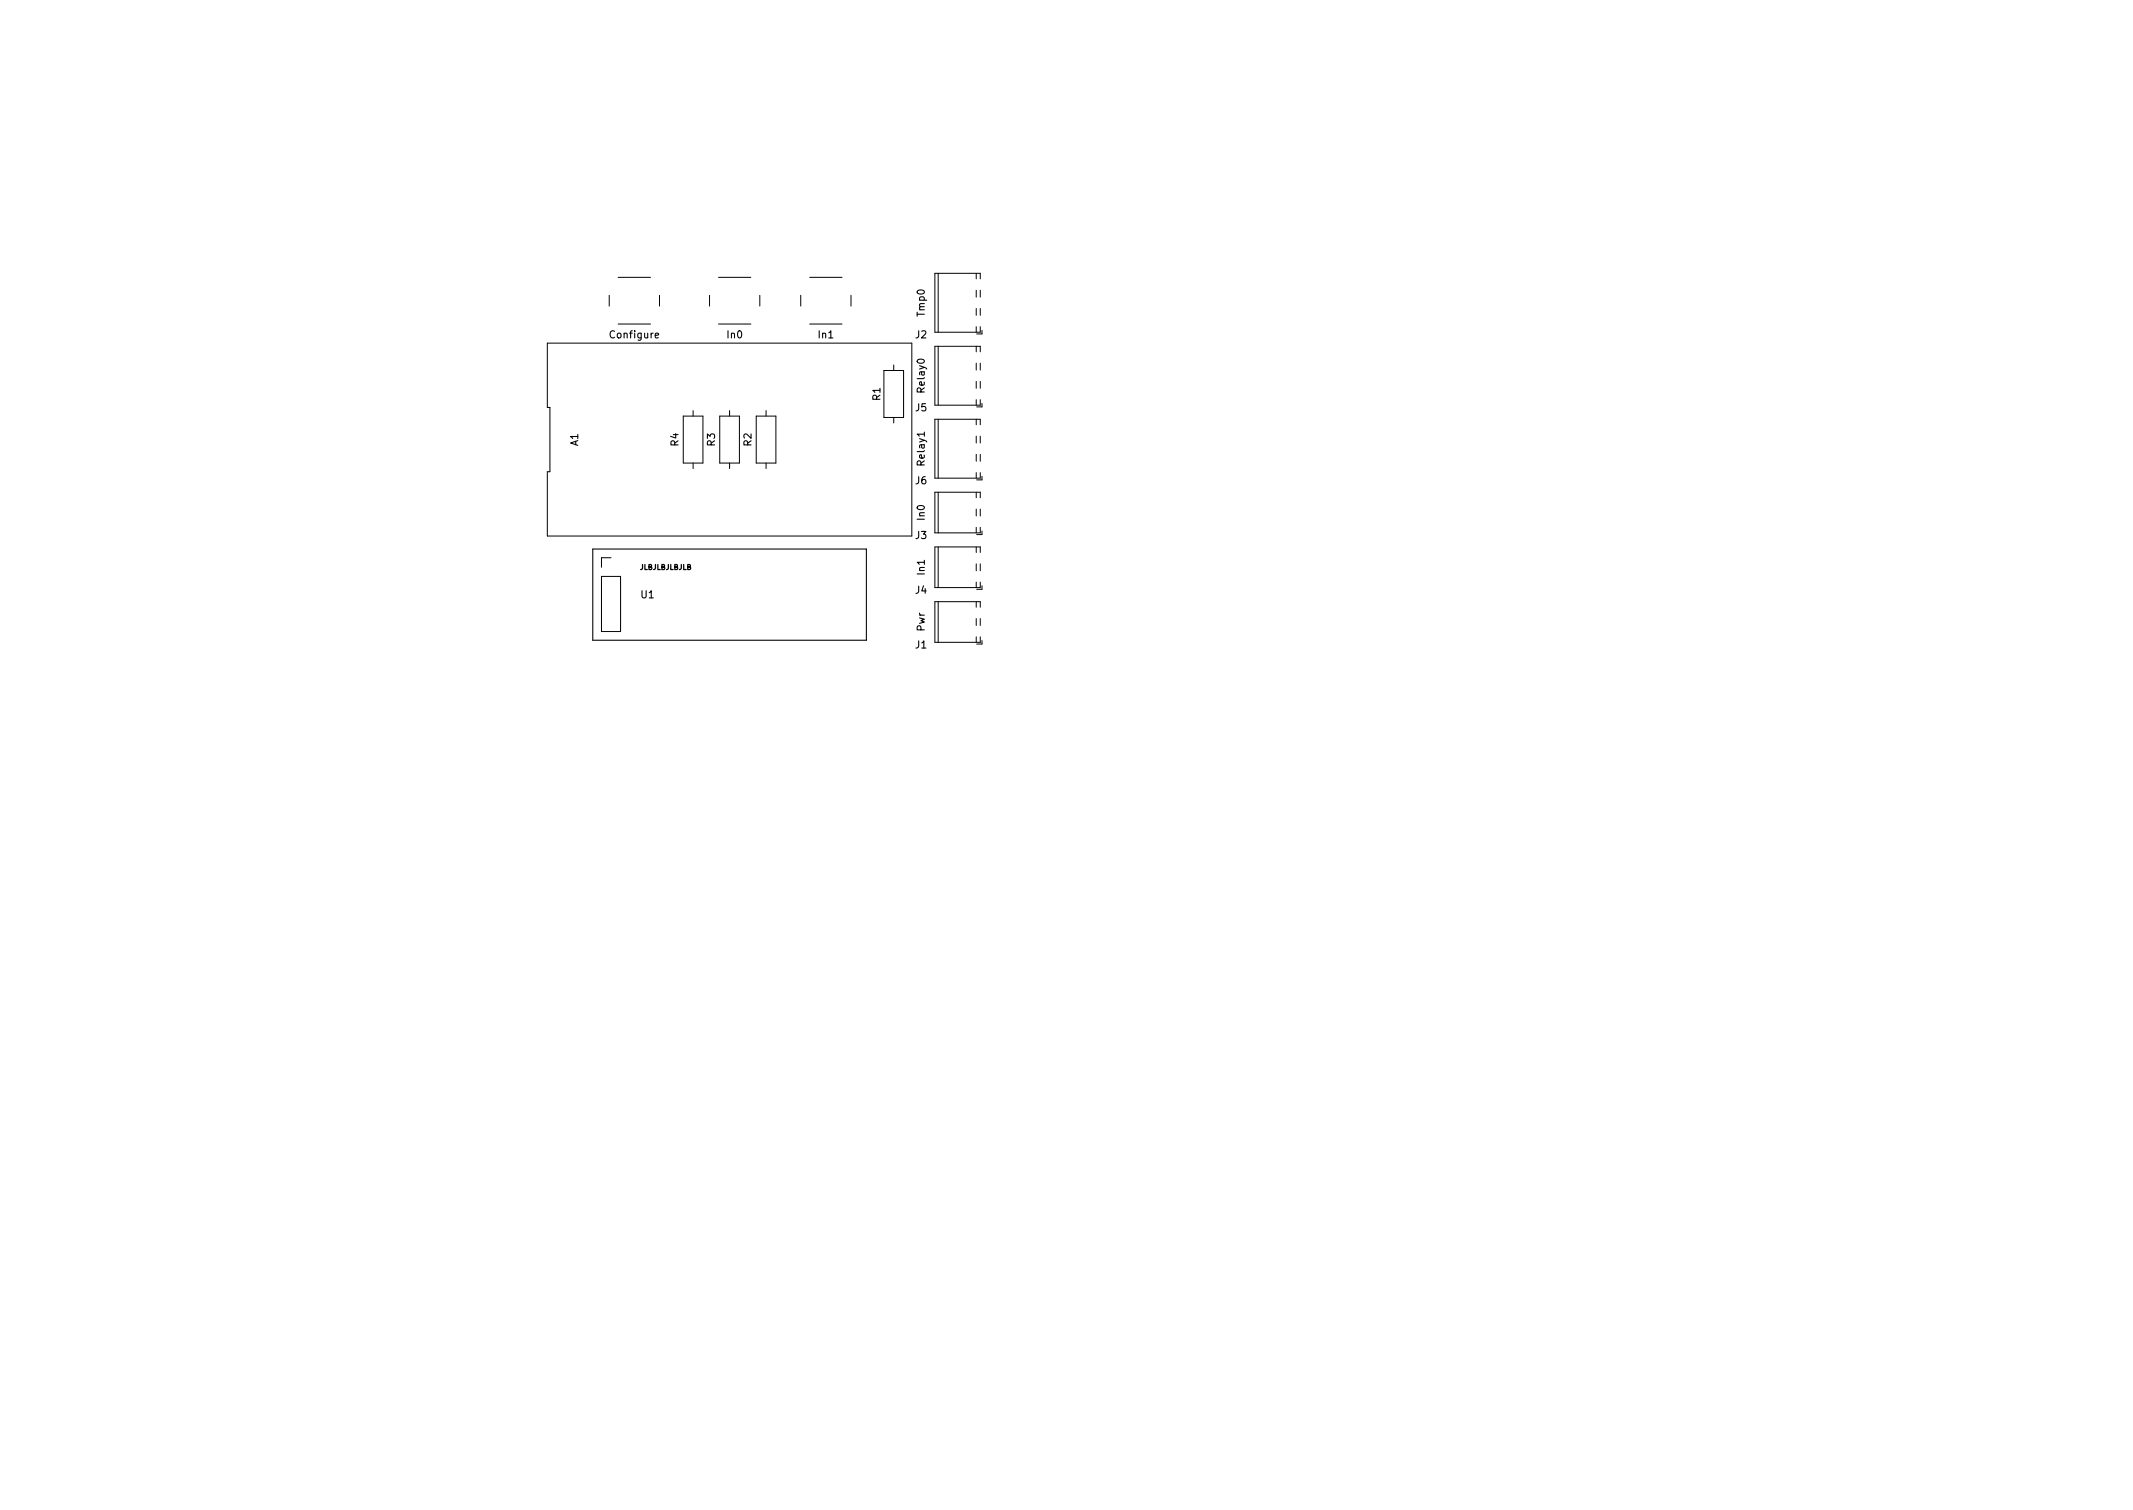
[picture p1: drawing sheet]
<svg xmlns="http://www.w3.org/2000/svg" width="297mm" height="210mm" viewBox="0 0 297 210" stroke-linecap="round" stroke-linejoin="round" font-family="sans-serif">
<defs><g id="words">
<g font-size="1.4">
<text x="85.1" y="47.1">Configure</text>
<text x="101.3" y="47.1">In0</text>
<text x="114" y="47.1">In1</text>
<text x="127.5" y="47.1">J2</text>
<text x="128.8" y="44" transform="rotate(-90 128.8 44)">Tmp0</text>
<text x="122.6" y="55.7" transform="rotate(-90 122.6 55.7)">R1</text>
<text x="127.5" y="57.3">J5</text>
<text x="128.8" y="54.6" transform="rotate(-90 128.8 54.6)">Relay0</text>
<text x="80.5" y="62.1" transform="rotate(-90 80.5 62.1)">A1</text>
<text x="94.5" y="62.1" transform="rotate(-90 94.5 62.1)">R4</text>
<text x="99.6" y="62.1" transform="rotate(-90 99.6 62.1)">R3</text>
<text x="104.6" y="62.1" transform="rotate(-90 104.6 62.1)">R2</text>
<text x="128.8" y="64.7" transform="rotate(-90 128.8 64.7)">Relay1</text>
<text x="127.5" y="67.4">J6</text>
<text x="127.5" y="75">J3</text>
<text x="128.8" y="72.4" transform="rotate(-90 128.8 72.4)">In0</text>
<text x="89.3" y="83.3">U1</text>
<text x="127.5" y="82.7">J4</text>
<text x="128.8" y="80" transform="rotate(-90 128.8 80)">In1</text>
<text x="128.8" y="87.9" transform="rotate(-90 128.8 87.9)">Pwr</text>
<text x="127.5" y="90.3">J1</text>
</g>
<text font-size="1" x="89" y="79.3">JLBJLBJLBJLB</text>
</g></defs>
<path d="M82.5 76.4h38.1v12.7h-38.1z" fill="none" stroke="#000" stroke-width=".15"/>
<g fill="none" stroke="#000" stroke-width=".14">
<path d="M86.1 38.6h4.5M100.1 38.6h4.5M112.8 38.6h4.5M130.6 38.1v8.2M135.9 38.1v.7M136.5 38.8v-.7h-6.3v8.2h6.3v-.8M76.2 47.8h50.8v26.8h-50.8v-8.9h.4v-9h-.4zM84.8 41.1v1.5M86.1 45.1h4.5M91.8 41.1v1.5M95.1 57.9h2.8v6.6h-2.8zM96.5 57.2v.7"/>
<path d="M98.8 41.1v1.5M100.1 45.1h4.5M100.2 57.9h2.8v6.6h-2.8zM101.6 57.2v.7M105.3 57.9h2.8v6.6h-2.8zM105.8 41.1v1.5M106.7 57.2v.7M111.5 41.1v1.5M112.8 45.1h4.5M118.5 41.1v1.5M123.1 51.6h2.7v6.5h-2.7zM124.5 50.8v.8"/>
<path d="M124.5 58.1v.8M130.6 48.2v8.2M130.6 58.4v8.2M135.9 40.4v1M135.9 42.9v1M135.9 45.5v.8M135.9 48.2v.8M135.9 50.6v.9M135.9 53.1v1M135.9 55.6v.8M135.9 58.4v.7M136.5 49v-.8h-6.3v8.2h6.3v-.8"/>
<path d="M136.5 59.1v-.7h-6.3v8.2h6.3v-.8M136.5 40.4v1M136.5 42.9v1M136.5 50.6v.9M136.5 53.1v1M136.8 46v.5h-.8M136.8 56.2v.5h-.8M85.1 77.7h-1.3v1.3M96.5 64.5v.7M101.6 64.5v.7M106.7 64.5v.7M130.6 68.5v5.7"/>
<path d="M130.6 76.2v5.6M135.9 60.7v1M135.9 63.3v.9M135.9 65.8v.8M135.9 68.5v.8M135.9 70.9v.9M135.9 73.4v.8M135.9 76.2v.7M135.9 78.5v1M136.5 69.3v-.8h-6.3v5.7h6.3v-.8M136.5 76.9v-.7h-6.3v5.6h6.3v-.8M136.5 60.7v1"/>
<path d="M136.5 63.3v.9M136.5 70.9v.9M136.5 78.5v1M136.8 66.3v.5h-.8M136.8 73.9v.5h-.8M83.8 80.3h2.6v7.6h-2.6zM130.6 83.8v5.6M135.9 81v.8M135.9 83.8v.7M135.9 86.1v1M135.9 88.7v.7M136.5 84.5v-.7h-6.3v5.6h6.3v-.7"/>
<path d="M136.5 86.1v1M136.8 81.6v.5h-.8M136.8 89.2v.5h-.8"/>
</g>
<use href="#words"/>
</svg>
